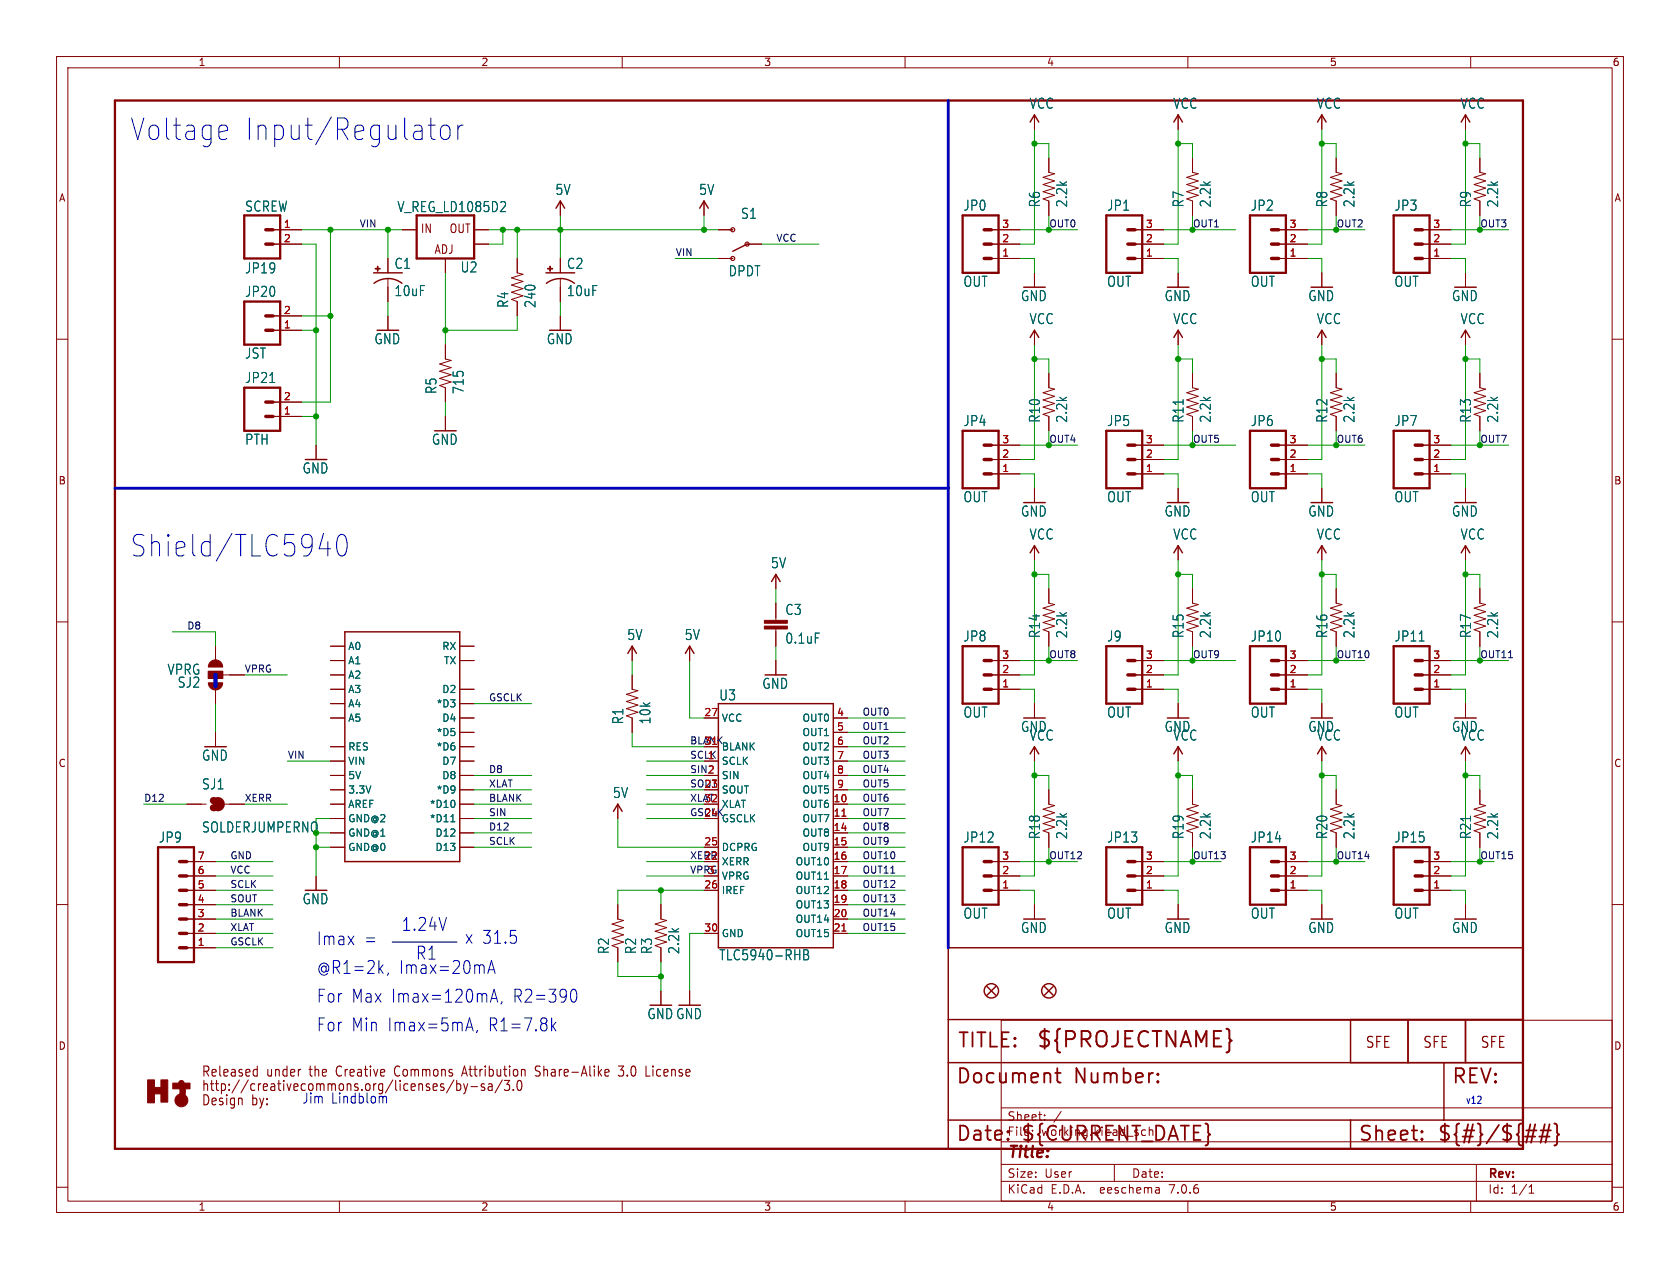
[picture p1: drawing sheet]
<svg xmlns="http://www.w3.org/2000/svg" width="297mm" height="224mm" viewBox="0 0 297 224" stroke-linecap="round" stroke-linejoin="round" font-family="sans-serif">
<defs><g id="words">
<g font-size="5.3" fill="#0000c2">
<text x="22.9" y="25.2">Voltage</text>
<text x="43" y="25.2">Input/Regulator</text>
<text x="22.9" y="98.8">Shield/TLC5940</text>
</g>
<text font-size="3.8" fill="#840000" x="183.1" y="185.7">${PROJECTNAME}</text>
<g font-size="3.5" fill="#840000">
<text x="169.2" y="185.7">TITLE:</text>
<text x="168.9" y="192.1">Document</text>
<text x="189.9" y="192.1">Number:</text>
<text x="256.5" y="192.1">REV:</text>
<text x="168.9" y="202.2">Date:</text>
<text x="180.3" y="202.2">${CURRENT_DATE}</text>
<text x="240" y="202.2">Sheet:</text>
<text x="254" y="202.2">${#}/${##}</text>
</g>
<g font-size="3.2" fill="#0000c2">
<text x="55.9" y="167.4">Imax</text>
<text x="64.3" y="167.4">=</text>
<text x="70.9" y="164.9">1.24V</text>
<text x="82" y="167.1">x 31.5</text>
<text x="55.9" y="172.5">@R1=2k,</text>
<text x="70.5" y="172.5">Imax=20mA</text>
<text x="73.4" y="169.9">R1</text>
<text x="55.9" y="177.6">For Max Imax=120mA,</text>
<text x="90.7" y="177.6">R2=390</text>
<text x="55.9" y="182.6">For Min Imax=5mA,</text>
<text x="86.3" y="182.6">R1=7.8k</text>
</g>
<text font-size="2.8" fill="#840000" x="178" y="205.4">Title:</text>
<g font-size="2.7" fill="#840000">
<text x="241.3" y="185.6">SFE</text>
<text x="251.5" y="185.6">SFE</text>
<text x="261.6" y="185.6">SFE</text>
</g>
<g font-size="2.5" fill="#006464">
<text x="181.9" y="19.4">VCC</text>
<text x="207.3" y="19.4">VCC</text>
<text x="232.7" y="19.4">VCC</text>
<text x="258.1" y="19.4">VCC</text>
<text x="98.1" y="34.7">5V</text>
<text x="123.5" y="34.7">5V</text>
<text x="43.2" y="37.7">SCREW</text>
<text x="70.2" y="37.7">V_REG_LD1085D2</text>
<text x="130.9" y="38.9">S1</text>
<text x="170.2" y="37.5">JP0</text>
<text x="184.1" y="36.8" transform="rotate(-90 184.1 36.8)">R6</text>
<text x="188.9" y="36.8" transform="rotate(-90 188.9 36.8)">2.2k</text>
<text x="195.6" y="37.5">JP1</text>
<text x="209.5" y="36.8" transform="rotate(-90 209.5 36.8)">R7</text>
<text x="214.3" y="36.8" transform="rotate(-90 214.3 36.8)">2.2k</text>
<text x="221" y="37.5">JP2</text>
<text x="234.9" y="36.8" transform="rotate(-90 234.9 36.8)">R8</text>
<text x="239.7" y="36.8" transform="rotate(-90 239.7 36.8)">2.2k</text>
<text x="246.4" y="37.5">JP3</text>
<text x="260.3" y="36.8" transform="rotate(-90 260.3 36.8)">R9</text>
<text x="265.1" y="36.8" transform="rotate(-90 265.1 36.8)">2.2k</text>
<text x="69.7" y="47.8">C1</text>
<text x="100.1" y="47.8">C2</text>
<text x="43.2" y="52.7">JP20</text>
<text x="43.2" y="48.6">JP19</text>
<text x="69.7" y="52.6">10uF</text>
<text x="81.3" y="48.4">U2</text>
<text x="100.1" y="52.6">10uF</text>
<text x="128.7" y="49.1">DPDT</text>
<text x="170.2" y="50.9">OUT</text>
<text x="180.4" y="53.5">GND</text>
<text x="195.6" y="50.9">OUT</text>
<text x="205.8" y="53.5">GND</text>
<text x="221" y="50.9">OUT</text>
<text x="231.2" y="53.5">GND</text>
<text x="246.4" y="50.9">OUT</text>
<text x="256.6" y="53.5">GND</text>
<text x="90.1" y="54.6" transform="rotate(-90 90.1 54.6)">R4</text>
<text x="94.9" y="54.6" transform="rotate(-90 94.9 54.6)">240</text>
<text x="181.9" y="57.5">VCC</text>
<text x="207.3" y="57.5">VCC</text>
<text x="232.7" y="57.5">VCC</text>
<text x="258.1" y="57.5">VCC</text>
<text x="43.2" y="63.6">JST</text>
<text x="66.1" y="61.1">GND</text>
<text x="96.6" y="61.1">GND</text>
<text x="43.2" y="68">JP21</text>
<text x="77.4" y="69.8" transform="rotate(-90 77.4 69.8)">R5</text>
<text x="82.2" y="69.8" transform="rotate(-90 82.2 69.8)">715</text>
<text x="170.2" y="75.6">JP4</text>
<text x="184.1" y="74.9" transform="rotate(-90 184.1 74.9)">R10</text>
<text x="188.9" y="74.9" transform="rotate(-90 188.9 74.9)">2.2k</text>
<text x="195.6" y="75.6">JP5</text>
<text x="209.5" y="74.9" transform="rotate(-90 209.5 74.9)">R11</text>
<text x="214.3" y="74.9" transform="rotate(-90 214.3 74.9)">2.2k</text>
<text x="221" y="75.6">JP6</text>
<text x="234.9" y="74.9" transform="rotate(-90 234.9 74.9)">R12</text>
<text x="239.7" y="74.9" transform="rotate(-90 239.7 74.9)">2.2k</text>
<text x="246.4" y="75.6">JP7</text>
<text x="260.3" y="74.9" transform="rotate(-90 260.3 74.9)">R13</text>
<text x="265.1" y="74.9" transform="rotate(-90 265.1 74.9)">2.2k</text>
<text x="43.2" y="78.9">PTH</text>
<text x="53.4" y="84">GND</text>
<text x="76.3" y="78.9">GND</text>
<text x="170.2" y="89">OUT</text>
<text x="195.6" y="89">OUT</text>
<text x="221" y="89">OUT</text>
<text x="246.4" y="89">OUT</text>
<text x="180.4" y="91.6">GND</text>
<text x="181.9" y="95.6">VCC</text>
<text x="205.8" y="91.6">GND</text>
<text x="207.3" y="95.6">VCC</text>
<text x="231.2" y="91.6">GND</text>
<text x="232.7" y="95.6">VCC</text>
<text x="256.6" y="91.6">GND</text>
<text x="258.1" y="95.6">VCC</text>
<text x="136.2" y="100.7">5V</text>
<text x="110.8" y="113.4">5V</text>
<text x="121" y="113.4">5V</text>
<text x="138.7" y="109">C3</text>
<text x="170.2" y="113.7">JP8</text>
<text x="184.1" y="113" transform="rotate(-90 184.1 113)">R14</text>
<text x="188.9" y="113" transform="rotate(-90 188.9 113)">2.2k</text>
<text x="195.6" y="113.7">J9</text>
<text x="209.5" y="113" transform="rotate(-90 209.5 113)">R15</text>
<text x="214.3" y="113" transform="rotate(-90 214.3 113)">2.2k</text>
<text x="221" y="113.7">JP10</text>
<text x="234.9" y="113" transform="rotate(-90 234.9 113)">R16</text>
<text x="239.7" y="113" transform="rotate(-90 239.7 113)">2.2k</text>
<text x="246.4" y="113.7">JP11</text>
<text x="260.3" y="113" transform="rotate(-90 260.3 113)">R17</text>
<text x="265.1" y="113" transform="rotate(-90 265.1 113)">2.2k</text>
<text x="29.5" y="119.6">VPRG</text>
<text x="138.7" y="114.1">0.1uF</text>
<text x="31.3" y="121.9">SJ2</text>
<text x="127.1" y="124.1">U3</text>
<text x="134.7" y="122.1">GND</text>
<text x="110.4" y="128.2" transform="rotate(-90 110.4 128.2)">R1</text>
<text x="115.2" y="128.2" transform="rotate(-90 115.2 128.2)">10k</text>
<text x="170.2" y="127.1">OUT</text>
<text x="180.4" y="129.7">GND</text>
<text x="181.9" y="131.2">VCC</text>
<text x="195.6" y="127.1">OUT</text>
<text x="205.8" y="129.7">GND</text>
<text x="207.3" y="131.2">VCC</text>
<text x="221" y="127.1">OUT</text>
<text x="231.2" y="129.7">GND</text>
<text x="232.7" y="131.2">VCC</text>
<text x="246.4" y="127.1">OUT</text>
<text x="256.6" y="129.7">GND</text>
<text x="258.1" y="131.2">VCC</text>
<text x="35.6" y="134.8">GND</text>
<text x="35.6" y="139.8">SJ1</text>
<text x="108.3" y="141.4">5V</text>
<text x="28" y="149.2">JP9</text>
<text x="170.2" y="149.2">JP12</text>
<text x="184.1" y="148.5" transform="rotate(-90 184.1 148.5)">R18</text>
<text x="188.9" y="148.5" transform="rotate(-90 188.9 148.5)">2.2k</text>
<text x="195.6" y="149.2">JP13</text>
<text x="209.5" y="148.5" transform="rotate(-90 209.5 148.5)">R19</text>
<text x="214.3" y="148.5" transform="rotate(-90 214.3 148.5)">2.2k</text>
<text x="221" y="149.2">JP14</text>
<text x="234.9" y="148.5" transform="rotate(-90 234.9 148.5)">R20</text>
<text x="239.7" y="148.5" transform="rotate(-90 239.7 148.5)">2.2k</text>
<text x="246.4" y="149.2">JP15</text>
<text x="260.3" y="148.5" transform="rotate(-90 260.3 148.5)">R21</text>
<text x="265.1" y="148.5" transform="rotate(-90 265.1 148.5)">2.2k</text>
<text x="53.4" y="160.2">GND</text>
<text x="170.2" y="162.7">OUT</text>
<text x="180.4" y="165.2">GND</text>
<text x="195.6" y="162.7">OUT</text>
<text x="205.8" y="165.2">GND</text>
<text x="221" y="162.7">OUT</text>
<text x="231.2" y="165.2">GND</text>
<text x="246.4" y="162.7">OUT</text>
<text x="256.6" y="165.2">GND</text>
<text x="107.9" y="168.9" transform="rotate(-90 107.9 168.9)">R2</text>
<text x="112.7" y="168.9" transform="rotate(-90 112.7 168.9)">R2</text>
<text x="115.5" y="168.9" transform="rotate(-90 115.5 168.9)">R3</text>
<text x="120.3" y="168.9" transform="rotate(-90 120.3 168.9)">2.2k</text>
<text x="127.1" y="170.1">TLC5940-RHB</text>
<text x="114.4" y="180.5">GNDGND</text>
</g>
<text font-size="2.5" fill="#009600" x="35.6" y="147.5">SOLDERJUMPERNO</text>
<g font-size="2.5" fill="#840000">
<text x="35.6" y="190.7">Released</text>
<text x="47.1" y="190.7">under</text>
<text x="54.9" y="190.7">the</text>
<text x="59.8" y="190.7">Creative</text>
<text x="70.4" y="190.7">Commons</text>
<text x="82.7" y="190.7">Attribution</text>
<text x="95.8" y="190.7">Share-Alike</text>
<text x="110.8" y="190.7">3.0</text>
<text x="115.8" y="190.7">License</text>
<text x="35.6" y="195.8">Design</text>
<text x="44.5" y="195.8">by:</text>
</g>
<g font-size="2.5" fill="#0000c2">
<text x="35.6" y="193.2">http://creativecommons.org/licenses/by-sa/3.0</text>
<text x="53.3" y="195.3">Jim</text>
<text x="58.5" y="195.3">Lindblom</text>
</g>
<g font-size="2.1" fill="#840000">
<text x="74.3" y="41.4">IN</text>
<text x="79.4" y="41.4">OUT</text>
<text x="76.7" y="45.1">ADJ</text>
<text x="178" y="201.1">File:</text>
<text x="178" y="198.4">Sheet:</text>
<text x="184.1" y="201.1">working.kicad_sch</text>
<text x="186.2" y="198.4">/</text>
<text x="178" y="208.5">Size:</text>
<text x="184.7" y="208.5">User</text>
<text x="200" y="208.5">Date:</text>
<text x="263" y="208.8">Rev:</text>
<text x="178" y="211.3">KiCad</text>
<text x="185.7" y="211.3">E.D.A.</text>
<text x="194.6" y="211.3">eeschema</text>
<text x="207" y="211.3">7.0.6</text>
<text x="263" y="211.3">Id:</text>
<text x="267.1" y="211.3">1/1</text>
</g>
<g font-size="1.8" fill="#840000">
<text x="35" y="11.9">1</text>
<text x="85" y="11.9">2</text>
<text x="135" y="11.9">3</text>
<text x="185" y="11.9">4</text>
<text x="235" y="11.9">5</text>
<text x="285" y="11.9">6</text>
<text x="10.3" y="35.9">A</text>
<text x="285.3" y="35.9">A</text>
<text x="10.3" y="85.9">B</text>
<text x="285.3" y="85.9">B</text>
<text x="10.3" y="135.9">C</text>
<text x="285.3" y="135.9">C</text>
<text x="10.3" y="185.9">D</text>
<text x="285.3" y="185.9">D</text>
<text x="35" y="214.3">1</text>
<text x="85" y="214.3">2</text>
<text x="135" y="214.3">3</text>
<text x="185" y="214.3">4</text>
<text x="235" y="214.3">5</text>
<text x="285" y="214.3">6</text>
</g>
<g font-size="1.8" fill="#a90000">
<text x="50.1" y="40.4">1</text>
<text x="177.1" y="40.4">3</text>
<text x="202.5" y="40.4">3</text>
<text x="227.9" y="40.4">3</text>
<text x="253.3" y="40.4">3</text>
<text x="50.1" y="42.9">2</text>
<text x="177.1" y="45.5">1</text>
<text x="177.1" y="42.9">2</text>
<text x="202.5" y="45.5">1</text>
<text x="202.5" y="42.9">2</text>
<text x="227.9" y="45.5">1</text>
<text x="227.9" y="42.9">2</text>
<text x="253.3" y="45.5">1</text>
<text x="253.3" y="42.9">2</text>
<text x="50.1" y="58.2">1</text>
<text x="50.1" y="55.6">2</text>
<text x="50.1" y="70.9">2</text>
<text x="50.1" y="73.4">1</text>
<text x="177.1" y="83.6">1</text>
<text x="177.1" y="81">2</text>
<text x="177.1" y="78.5">3</text>
<text x="202.5" y="83.6">1</text>
<text x="202.5" y="81">2</text>
<text x="202.5" y="78.5">3</text>
<text x="227.9" y="83.6">1</text>
<text x="227.9" y="81">2</text>
<text x="227.9" y="78.5">3</text>
<text x="253.3" y="83.6">1</text>
<text x="253.3" y="81">2</text>
<text x="253.3" y="78.5">3</text>
<text x="177.1" y="119.1">2</text>
<text x="177.1" y="116.6">3</text>
<text x="202.5" y="119.1">2</text>
<text x="202.5" y="116.6">3</text>
<text x="227.9" y="119.1">2</text>
<text x="227.9" y="116.6">3</text>
<text x="253.3" y="119.1">2</text>
<text x="253.3" y="116.6">3</text>
<text x="177.1" y="121.7">1</text>
<text x="202.5" y="121.7">1</text>
<text x="227.9" y="121.7">1</text>
<text x="253.3" y="121.7">1</text>
<text x="124.4" y="126.7">27</text>
<text x="124.4" y="131.8">31</text>
<text x="147.9" y="126.7">4</text>
<text x="147.9" y="129.3">5</text>
<text x="147.9" y="131.8">6</text>
<text x="125" y="134.4">1</text>
<text x="125" y="136.9">2</text>
<text x="147.9" y="134.4">7</text>
<text x="147.9" y="136.9">8</text>
<text x="124.4" y="139.4">23</text>
<text x="124.4" y="142">32</text>
<text x="147.3" y="142">10</text>
<text x="147.9" y="139.4">9</text>
<text x="124.4" y="144.5">24</text>
<text x="124.4" y="149.6">25</text>
<text x="147.3" y="144.5">11</text>
<text x="147.3" y="147.1">14</text>
<text x="147.3" y="149.6">15</text>
<text x="34.9" y="154.7">6</text>
<text x="34.9" y="152.1">7</text>
<text x="124.4" y="152.1">22</text>
<text x="125" y="154.7">3</text>
<text x="147.3" y="152.1">16</text>
<text x="147.3" y="154.7">17</text>
<text x="177.1" y="154.7">2</text>
<text x="177.1" y="152.1">3</text>
<text x="202.5" y="154.7">2</text>
<text x="202.5" y="152.1">3</text>
<text x="227.9" y="154.7">2</text>
<text x="227.9" y="152.1">3</text>
<text x="253.3" y="154.7">2</text>
<text x="253.3" y="152.1">3</text>
<text x="34.9" y="159.8">4</text>
<text x="34.9" y="157.2">5</text>
<text x="124.4" y="157.2">26</text>
<text x="147.3" y="157.2">18</text>
<text x="147.3" y="159.8">19</text>
<text x="177.1" y="157.2">1</text>
<text x="202.5" y="157.2">1</text>
<text x="227.9" y="157.2">1</text>
<text x="253.3" y="157.2">1</text>
<text x="34.9" y="167.4">1</text>
<text x="34.9" y="164.8">2</text>
<text x="34.9" y="162.3">3</text>
<text x="124.4" y="164.8">30</text>
<text x="147.3" y="162.3">20</text>
<text x="147.3" y="164.8">21</text>
</g>
<g font-size="1.8" fill="#006464">
<text x="61.5" y="115.2">A0</text>
<text x="61.5" y="117.7">A1</text>
<text x="78.1" y="115.2">RX</text>
<text x="78.4" y="117.7">TX</text>
<text x="61.5" y="120.2">A2</text>
<text x="61.5" y="122.8">A3</text>
<text x="61.5" y="125.3">A4</text>
<text x="77.1" y="125.3">*D3</text>
<text x="78.1" y="122.8">D2</text>
<text x="61.5" y="127.9">A5</text>
<text x="77.1" y="130.4">*D5</text>
<text x="78.1" y="127.9">D4</text>
<text x="127.5" y="127.9">VCC</text>
<text x="141.8" y="127.9">OUT0</text>
<text x="141.8" y="130.4">OUT1</text>
<text x="61.5" y="132.9">RES</text>
<text x="61.5" y="135.5">VIN</text>
<text x="77.1" y="132.9">*D6</text>
<text x="78.1" y="135.5">D7</text>
<text x="127.5" y="135.5">SCLK</text>
<text x="127.5" y="132.9">BLANK</text>
<text x="141.8" y="132.9">OUT2</text>
<text x="141.8" y="135.5">OUT3</text>
<text x="61.5" y="140.6">3.3V</text>
<text x="61.5" y="138">5V</text>
<text x="61.5" y="143.1">AREF</text>
<text x="75.9" y="143.1">*D10</text>
<text x="77.1" y="140.6">*D9</text>
<text x="78.1" y="138">D8</text>
<text x="127.5" y="138">SIN</text>
<text x="127.5" y="140.6">SOUT</text>
<text x="127.5" y="143.1">XLAT</text>
<text x="141.8" y="143.1">OUT6</text>
<text x="141.8" y="138">OUT4</text>
<text x="141.8" y="140.6">OUT5</text>
<text x="61.5" y="148.2">GND@1</text>
<text x="61.5" y="145.6">GND@2</text>
<text x="75.9" y="145.6">*D11</text>
<text x="76.9" y="148.2">D12</text>
<text x="127.5" y="145.6">GSCLK</text>
<text x="141.8" y="145.6">OUT7</text>
<text x="141.8" y="148.2">OUT8</text>
<text x="61.5" y="150.7">GND@0</text>
<text x="76.9" y="150.7">D13</text>
<text x="127.5" y="153.3">XERR</text>
<text x="127.5" y="150.7">DCPRG</text>
<text x="127.5" y="155.8">VPRG</text>
<text x="140.6" y="153.3">OUT10</text>
<text x="140.6" y="155.8">OUT11</text>
<text x="141.8" y="150.7">OUT9</text>
<text x="127.5" y="158.3">IREF</text>
<text x="140.6" y="158.3">OUT12</text>
<text x="140.6" y="160.9">OUT13</text>
<text x="127.5" y="166">GND</text>
<text x="140.6" y="163.4">OUT14</text>
<text x="140.6" y="166">OUT15</text>
</g>
<text font-size="1.8" fill="#0000c2" x="259.1" y="195.3">v12</text>
<g font-size="1.7" fill="#0f0f0f">
<text x="63.5" y="40.3">VIN</text>
<text x="185.4" y="40.3">OUT0</text>
<text x="210.8" y="40.3">OUT1</text>
<text x="236.2" y="40.3">OUT2</text>
<text x="261.6" y="40.3">OUT3</text>
<text x="119.4" y="45.4">VIN</text>
<text x="137.2" y="42.8">VCC</text>
<text x="185.4" y="78.4">OUT4</text>
<text x="210.8" y="78.4">OUT5</text>
<text x="236.2" y="78.4">OUT6</text>
<text x="261.6" y="78.4">OUT7</text>
<text x="33" y="111.4">D8</text>
<text x="43.2" y="119">VPRG</text>
<text x="185.4" y="116.5">OUT8</text>
<text x="210.8" y="116.5">OUT9</text>
<text x="236.2" y="116.5">OUT10</text>
<text x="261.6" y="116.5">OUT11</text>
<text x="86.4" y="124.1">GSCLK</text>
<text x="152.4" y="126.7">OUT0</text>
<text x="152.4" y="129.2">OUT1</text>
<text x="152.4" y="131.7">OUT2</text>
<text x="50.8" y="134.3">VIN</text>
<text x="86.4" y="136.8">D8</text>
<text x="121.9" y="136.8">SIN2</text>
<text x="152.4" y="136.8">OUT4</text>
<text x="152.4" y="134.3">OUT3</text>
<text x="25.4" y="141.9">D12</text>
<text x="43.2" y="141.9">XERR</text>
<text x="86.4" y="139.4">XLAT</text>
<text x="86.4" y="141.9">BLANK</text>
<text x="121.9" y="141.9">XLAT</text>
<text x="152.4" y="141.9">OUT6</text>
<text x="152.4" y="139.4">OUT5</text>
<text x="86.4" y="149.5">SCLK</text>
<text x="86.4" y="144.4">SIN</text>
<text x="86.4" y="147">D12</text>
<text x="152.4" y="144.4">OUT7</text>
<text x="152.4" y="147">OUT8</text>
<text x="152.4" y="149.5">OUT9</text>
<text x="40.6" y="152.1">GND</text>
<text x="40.6" y="154.6">VCC</text>
<text x="152.4" y="154.6">OUT11</text>
<text x="152.4" y="152.1">OUT10</text>
<text x="185.4" y="152.1">OUT12</text>
<text x="210.8" y="152.1">OUT13</text>
<text x="236.2" y="152.1">OUT14</text>
<text x="40.6" y="159.7">SOUT</text>
<text x="40.6" y="157.1">SCLK</text>
<text x="152.4" y="159.7">OUT13</text>
<text x="152.4" y="157.1">OUT12</text>
<text x="40.6" y="167.3">GSCLK</text>
<text x="40.6" y="162.2">BLANK</text>
<text x="40.6" y="164.8">XLAT</text>
<text x="152.4" y="164.8">OUT15</text>
<text x="152.4" y="162.2">OUT14</text>
</g>
<text font-size="1.7" fill="#a90000" x="121.9" y="131.7">BLANK</text>
<g font-size="1.7" fill="#840000">
<text x="121.9" y="134.3">SCLK</text>
<text x="121.9" y="139.4">SOUT</text>
<text x="121.9" y="154.6">VPRG</text>
<text x="121.9" y="152.1">XERR</text>
</g>
<text font-size="1.7" fill="#006464" x="121.9" y="144.4">GSCLK</text>
<text font-size="1.7" fill="#009600" x="261.6" y="152.1">OUT15</text>
</g></defs>
<g fill="none" stroke="#840000" stroke-width=".18">
<path d="M10 10h277v204.5h-277zM12 12h273v200.5h-273zM60 10v2M110 10v2M160 10v2M210 10v2M260 10v2M99.1 35.6v2.5M124.5 35.6v2.5M182.9 20.3v2.6M185.4 27.9v2.6l1 .2-2 .7 2 .6-2 .6 2 .7-2 .6 2 .6-2 .7 1 .4v2.5M208.3 20.3v2.6"/>
<path d="M210.8 27.9v2.6l1 .2-2 .7 2 .6-2 .6 2 .7-2 .6 2 .6-2 .7 1 .4v2.5M233.7 20.3v2.6M236.2 27.9v2.6l1 .2-2 .7 2 .6-2 .6 2 .7-2 .6 2 .6-2 .7 1 .4v2.5M259.1 20.3v2.6M261.6 27.9v2.6l1 .2-2 .7 2 .6-2 .6 2 .7-2 .6 2 .6-2 .7 1 .4v2.5M10 60h2M48.3 43.2h5M48.3 40.6h5M48.3 58.4h5M48.3 55.9h5M68.6 45.7v2.6M68.6 49.3v4"/>
<path d="M68.6 55.9v2.5M71.1 40.6h2.6M78.7 45.7v2.6M83.8 43.2h2.6M83.8 40.6h2.6M91.4 45.7v2.6l1.1 .2-2.1 .6 2.1 .7-2.1 .6 2.1 .7-2.1 .6 2.1 .6-2.1 .7 1 .3v2.6M99.1 45.7v2.6M99.1 49.3v4M99.1 55.9v2.5M127 45.7h2.5M127 40.6h2.5M132.1 43.2h2.5"/>
<path d="M175.3 45.7h5M175.3 43.2h5M175.3 40.6h5M182.9 48.3v2.5M182.9 58.4v2.6M200.7 45.7h5M200.7 43.2h5M200.7 40.6h5M208.3 48.3v2.5M208.3 58.4v2.6M226.1 45.7h5M226.1 43.2h5"/>
<path d="M226.1 40.6h5M233.7 48.3v2.5M233.7 58.4v2.6M251.5 45.7h5M251.5 43.2h5M251.5 40.6h5M259.1 48.3v2.5M259.1 58.4v2.6M285 60h2M48.3 73.7h5M48.3 71.1h5M55.9 78.7v2.6"/>
<path d="M78.7 61v2.5l1.1 .3-2.1 .6 2.1 .6-2.1 .7 2.1 .6-2.1 .6 2.1 .7-2.1 .6 1 .4v2.5M78.7 73.7v2.5M175.3 78.7h5M185.4 66v2.6l1 .2-2 .7 2 .6-2 .6 2 .7-2 .6 2 .6-2 .7 1 .4v2.5M200.7 78.7h5M210.8 66v2.6l1 .2-2 .7 2 .6-2 .6 2 .7-2 .6 2 .6-2 .7 1 .4v2.5M226.1 78.7h5M236.2 66v2.6l1 .2-2 .7 2 .6-2 .6 2 .7-2 .6 2 .6-2 .7 1 .4v2.5M251.5 78.7h5M261.6 66v2.6l1 .2-2 .7 2 .6-2 .6 2 .7-2 .6 2 .6-2 .7 1 .4v2.5M175.3 83.8h5M175.3 81.3h5"/>
<path d="M182.9 86.4v2.5M182.9 96.5v2.6M200.7 83.8h5M200.7 81.3h5M208.3 86.4v2.5M208.3 96.5v2.6M226.1 83.8h5M226.1 81.3h5M233.7 86.4v2.5M233.7 96.5v2.6M251.5 83.8h5M251.5 81.3h5"/>
<path d="M259.1 86.4v2.5M259.1 96.5v2.6M10 110h2M36.8 118.7h2.6v1.3h-2.6zM38.1 114.3v2.5M39.4 119.4h3.8M58.4 119.4h2.6M58.4 116.8h2.6M58.4 114.3h2.6M81.3 116.8h2.5M81.3 114.3h2.5M111.8 119.4v2.5l1 .3-2.1 .6 2.1 .6-2.1 .7 2.1 .6-2.1 .6 2.1 .7-2.1 .6 1.1 .4v2.5"/>
<path d="M111.8 114.3v2.5M121.9 114.3v2.5M137.2 101.6v2.5M137.2 106.7v3M137.2 111.3v3M137.2 116.8v2.6M175.3 119.4h5M175.3 116.8h5M185.4 104.1v2.6l1 .2-2 .7 2 .6-2 .6 2 .7-2 .6 2 .6-2 .7 1 .4v2.5M200.7 119.4h5M200.7 116.8h5M210.8 104.1v2.6l1 .2-2 .7 2 .6-2 .6 2 .7-2 .6 2 .6-2 .7 1 .4v2.5"/>
<path d="M226.1 119.4h5M226.1 116.8h5M236.2 104.1v2.6l1 .2-2 .7 2 .6-2 .6 2 .7-2 .6 2 .6-2 .7 1 .4v2.5M251.5 119.4h5M251.5 116.8h5M261.6 104.1v2.6l1 .2-2 .7 2 .6-2 .6 2 .7-2 .6 2 .6-2 .7 1 .4v2.5M285 110h2M38.1 121.9v2.6M38.1 129.5v2.6M58.4 121.9h2.6M58.4 139.7h2.6M58.4 137.2h2.6"/>
<path d="M58.4 124.5h2.6M58.4 127h2.6M58.4 132.1h2.6M58.4 134.6h2.6M81.3 121.9h2.5M81.3 139.7h2.5M81.3 137.2h2.5M81.3 124.5h2.5M81.3 127h2.5M81.3 129.5h2.5M81.3 132.1h2.5M81.3 134.6h2.5"/>
<path d="M124.5 137.2h2.5M124.5 127h2.5M147.3 139.7h2.6M147.3 137.2h2.6M147.3 127h2.6M147.3 129.5h2.6M147.3 132.1h2.6M147.3 134.6h2.6M175.3 121.9h5M182.9 124.5v2.5M182.9 132.1v2.5M185.4 139.7v2.5l1 .3-2 .6 2 .7-2 .6 2 .6-2 .7 2 .6-2 .6 1 .4v2.6"/>
<path d="M200.7 121.9h5M208.3 124.5v2.5M208.3 132.1v2.5M210.8 139.7v2.5l1 .3-2 .6 2 .7-2 .6 2 .6-2 .7 2 .6-2 .6 1 .4v2.6M226.1 121.9h5M233.7 124.5v2.5M233.7 132.1v2.5M236.2 139.7v2.5l1 .3-2 .6 2 .7-2 .6 2 .6-2 .7 2 .6-2 .6 1 .4v2.6M251.5 121.9h5M259.1 124.5v2.5M259.1 132.1v2.5M261.6 139.7v2.5l1 .3-2 .6 2 .7-2 .6 2 .6-2 .7 2 .6-2 .6 1 .4v2.6"/>
<path d="M10 160h2M33 157.5h5.1M33 154.9h5.1M33 152.4h5.1M33 142.2h3.4M39.8 142.2h3.4M55.9 154.9v2.6M58.4 142.2h2.6M58.4 144.8h2.6M58.4 147.3h2.6M58.4 149.9h2.6M81.3 142.2h2.5"/>
<path d="M81.3 144.8h2.5M81.3 147.3h2.5M81.3 149.9h2.5M109.2 142.2v2.6M124.5 157.5h2.5M124.5 142.2h2.5M124.5 149.9h2.5M147.3 157.5h2.6M147.3 154.9h2.6M147.3 152.4h2.6M147.3 142.2h2.6M147.3 144.8h2.6"/>
<path d="M147.3 147.3h2.6M147.3 149.9h2.6M175.3 157.5h5M175.3 154.9h5M175.3 152.4h5M200.7 157.5h5M200.7 154.9h5M200.7 152.4h5M226.1 157.5h5M226.1 154.9h5M226.1 152.4h5M251.5 157.5h5"/>
<path d="M251.5 154.9h5M251.5 152.4h5M285 160h2M33 167.6h5.1M33 165.1h5.1M33 162.6h5.1M33 160h5.1M109.2 160v2.6l1 .2-2 .6 2 .7-2 .6 2 .7-2 .6 2 .6-2 .7 1 .3v2.6M116.8 160v2.6l1.1 .2-2.1 .6 2.1 .7-2.1 .6 2.1 .7-2.1 .6 2.1 .6-2.1 .7 1 .3v2.6M116.8 175.3v2.5M121.9 175.3v2.5M124.5 165.1h2.5"/>
<path d="M147.3 165.1h2.6M147.3 162.6h2.6M147.3 160h2.6M182.9 160v2.6M208.3 160v2.6M233.7 160v2.6M259.1 160v2.6M177 180.5h108v32h-108zM177 196h108M184.7 198v.1M184.7 197.2v.2M187.6 196.6l-1.3 1.9"/>
<path d="M10 210h2M60 212.5v2M110 212.5v2M160 212.5v2M177 209h108M177 206h108M177 202h108M197 206v3M204.9 210.1l.1 .9M205 211h-.2M205 210.4l-.2 .1M210 212.5v2"/>
<path d="M260 212.5v2M261 206v6.5M270.3 211h.9M270.3 210l.4-.5v1.5M285 210h2"/>
</g>
<g fill="none" stroke="#840000" stroke-width=".25">
<path d="M98.3 36.8l.8-1.2 .7 1.2M123.7 36.8l.8-1.2 .7 1.2M182.1 21.6l.8-1.3 .7 1.3M207.5 21.6l.8-1.3 .7 1.3M232.9 21.6l.8-1.3 .7 1.3M258.3 21.6l.8-1.3 .7 1.3M66 48.3h5.1M66.1 50.1a4.1 4.1 0 0 1 5 0M96.5 48.3h5.1M96.6 50.1a4.1 4.1 0 0 1 4.9 0M132.1 43.2l-2.6 1.2M182.1 59.7l.8-1.3 .7 1.3"/>
<path d="M207.5 59.7l.8-1.3 .7 1.3M232.9 59.7l.8-1.3 .7 1.3M258.3 59.7l.8-1.3 .7 1.3M182.1 97.8l.8-1.3 .7 1.3M207.5 97.8l.8-1.3 .7 1.3M232.9 97.8l.8-1.3 .7 1.3M258.3 97.8l.8-1.3 .7 1.3M61 111.8h20.3v40.6h-20.3zM111 115.6l.8-1.3 .7 1.3M121.2 115.6l.7-1.3 .8 1.3M136.4 102.9l.8-1.3 .7 1.3M127 124.5h20.3v43.1h-20.3z"/>
<path d="M182.1 133.3l.8-1.2 .7 1.2M207.5 133.3l.8-1.2 .7 1.2M232.9 133.3l.8-1.2 .7 1.2M258.3 133.3l.8-1.2 .7 1.2M108.5 143.5l.7-1.3 .8 1.3M167.6 167.6h101.6v35.6h-101.6zM174.5 174.5l1.5 1.5M176 174.5l-1.5 1.5M184.7 174.5l1.5 1.5M186.2 174.5l-1.5 1.5M167.6 188h101.6M167.6 180.3h101.6"/>
<path d="M167.6 198.1h101.6M238.8 180.3v7.7M238.8 198.1v5.1M248.9 180.3v7.7M255.3 188v10.1M259.1 180.3v7.7"/>
<circle cx="175.3" cy="175.3" r="1.27"/>
<circle cx="185.4" cy="175.3" r="1.27"/>
</g>
<g fill="none" stroke="#840000" stroke-width=".41">
<path d="M20.3 17.8h248.9v185.4h-248.9zM43.2 38.1h6.3v7.6h-6.3zM73.7 38.1h10.1v7.6h-10.1zM170.2 38.1h6.3v10.2h-6.3zM195.6 38.1h6.3v10.2h-6.3zM221 38.1h6.3v10.2h-6.3zM246.4 38.1h6.3v10.2h-6.3zM43.2 53.3h6.3v7.7h-6.3zM43.2 68.6h6.3v7.6h-6.3zM170.2 76.2h6.3v10.2h-6.3zM195.6 76.2h6.3v10.2h-6.3zM221 76.2h6.3v10.2h-6.3z"/>
<path d="M246.4 76.2h6.3v10.2h-6.3zM170.2 114.3h6.3v10.2h-6.3zM195.6 114.3h6.3v10.2h-6.3zM221 114.3h6.3v10.2h-6.3zM246.4 114.3h6.3v10.2h-6.3zM27.9 149.9h6.4v20.3h-6.4zM170.2 149.9h6.3v10.1h-6.3zM195.6 149.9h6.3v10.1h-6.3zM221 149.9h6.3v10.1h-6.3zM246.4 149.9h6.3v10.1h-6.3z"/>
</g>
<g fill="none" stroke="#840000" stroke-width=".61">
<path d="M47 43.2h1.3M47 40.6h1.3M47 58.4h1.3M47 55.9h1.3M174 45.7h1.3M174 43.2h1.3M174 40.6h1.3M199.4 45.7h1.3M199.4 43.2h1.3M199.4 40.6h1.3M224.8 45.7h1.3M224.8 43.2h1.3"/>
<path d="M224.8 40.6h1.3M250.2 45.7h1.3M250.2 43.2h1.3M250.2 40.6h1.3M47 73.7h1.3M47 71.1h1.3M174 78.7h1.3M199.4 78.7h1.3M224.8 78.7h1.3M250.2 78.7h1.3M174 83.8h1.3M174 81.3h1.3"/>
<path d="M199.4 83.8h1.3M199.4 81.3h1.3M224.8 83.8h1.3M224.8 81.3h1.3M250.2 83.8h1.3M250.2 81.3h1.3M174 119.4h1.3M174 116.8h1.3M199.4 119.4h1.3M199.4 116.8h1.3M224.8 119.4h1.3M224.8 116.8h1.3"/>
<path d="M250.2 119.4h1.3M250.2 116.8h1.3M174 121.9h1.3M199.4 121.9h1.3M224.8 121.9h1.3M250.2 121.9h1.3M31.7 157.5h1.3M31.7 154.9h1.3M31.7 152.4h1.3M174 157.5h1.3M174 154.9h1.3M174 152.4h1.3"/>
<path d="M199.4 157.5h1.3M199.4 154.9h1.3M199.4 152.4h1.3M224.8 157.5h1.3M224.8 154.9h1.3M224.8 152.4h1.3M250.2 157.5h1.3M250.2 154.9h1.3M250.2 152.4h1.3M31.7 167.6h1.3M31.7 165.1h1.3M31.7 162.6h1.3"/>
<path d="M31.7 160h1.3"/>
</g>
<g fill="none" stroke="#840000" stroke-width=".32">
<path d="M186.5 189.8h1M186.9 188.9v2.2l.1 .3 .5 .1M204.7 191.2l.1 .2-.1 .1M204.7 191.2l-.1 .2 .1 .1M204.7 189.9v.2M204.7 191.2v.3M204.7 189.9l.1 .1-.1 .1M204.7 189.9l-.1 .1 .1 .1M269.8 199.9h1.8M271.4 198.9l-.7 3.2M272.4 199.9h1.8M273.1 198.9l-.7 3.2"/>
<path d="M273.9 198.9l-.7 3.2M274.8 198.7l.3 .2 .2 .2v1.2l.3 .4-.3 .3v1.2l-.2 .3-.3 .1M251.4 201.4l.1 .1-.1 .1M251.4 201.4l-.1 .1 .1 .1M251.4 200.1v.2M251.4 201.4v.2M251.4 200.1l.1 .1-.1 .1M251.4 200.1l-.1 .1 .1 .1M269.6 201h1.8M272.1 201h1.8"/>
</g>
<path d="M89.2 35.7l.2 .3-.1 .4-.9 1h1M47.7 67.7h.9M250.9 113.4h.9M79.7 145.4h.7M80.4 141.8v.8M142.1 168h.5l.2 .2 .1 .3-.3 .3a.49 .49 0 0 1 .4 .5 .49 .49 0 0 1-.3 .5h-.6zM142.1 168.8h.5" fill="none" stroke="#006464" stroke-width=".18"/>
<g fill="#840000" stroke="#840000" stroke-width=".18">
<path d="M66.3 47.5h.9v.1h-.9z"/>
<path d="M66.7 47.1h.1v.9h-.1z"/>
<path d="M135.1 110.7h4.1v.6h-4.1z"/>
<path d="M135.1 109.7h4.1v.5h-4.1z"/>
<path d="M26.1 191h1.2v4.1h-1.2z"/>
<path d="M27 192.3h2v1.2h-2z"/>
<path d="M28.4 191h1.3v3.9h-1.3z"/>
<path d="M30.5 191.6h3.1v1h-3.1z"/>
<path d="M37.2 117.1a1.27 1.27 0 0 1 1.4-.3 1.27 1.27 0 0 1 .8 1.2h-2.6l.1-.5z"/>
<path d="M36.8 118.7h2.6v1.3h-2.6z"/>
<path d="M36.8 120.8h2.6a1.27 1.27 0 0 1-1.3 1.2 1.27 1.27 0 0 1-1.3-1.2z"/>
<path d="M96.8 47.5h.9v.1h-.9z"/>
<path d="M97.2 47.1h.1v.9h-.1z"/>
<circle cx="32.1" cy="194.6" r="1.14"/>
</g>
<g fill="none" stroke="#840000" stroke-width=".19">
<path d="M45 189.2h.5M45.5 188.6v1.7M45.5 190.3h-.5M80.2 191l-1.3 2.3M80.7 191.1v1.8M80.7 191.8l.5-.1 .3 .3v.5l-.2 .3h-.6M81.8 189.8h.7M82 191.7l.3 1.2M82.1 188.6l-.5 1.7M82.3 192.9l-.1 .4-.2 .2M82.7 191.7l-.4 1.2M83.3 192.2h1.1"/>
<path d="M85.6 191.8l-.3-.1a.31 .31 0 0 0-.2 .3 .31 .31 0 0 0 .2 .3h.2a.31 .31 0 0 1 .2 .3 .31 .31 0 0 1-.2 .3l-.4-.1M86.4 191.8h.5l.1 1.1M87 192.1l-.5 .1a.37 .37 0 0 0-.2 .3 .37 .37 0 0 0 .2 .4l.5-.1M88.8 191l-1.3 2.3M90.1 191.1l-.5 .7a.41 .41 0 0 1 .5 .3l-.1 .7-.6 .1-.2-.2M90.7 192.7v.2M91.5 191.4l-.1 .8 .1 .5 .3 .2 .2-.1 .2-.3v-1.1M94.6 190.3h.6M95.3 188.6h-.4l-.3 .3 .2 .4 .4 .2M107.4 189.2h.2l.1 .4-.8 .1M107.6 190.3h-.2M109.3 190.2l.2 .1h.6"/>
<path d="M109.3 188.6h1l-.6 .6 .4 .1M114.2 190.3h.7"/>
</g>
<path d="M32.1 191.6a4.3 4.3 0 0 1 0 2.8" fill="none" stroke="#840000" stroke-width="1.1"/>
<path d="M148.8 144.4h.8M148.8 164.7h.8" fill="none" stroke="#a90000" stroke-width=".18"/>
<g fill="none" stroke="#840000" stroke-width=".2">
<circle cx="129.5" cy="45.7" r=".36"/>
<circle cx="129.5" cy="40.6" r=".36"/>
<circle cx="132.1" cy="43.2" r=".36"/>
</g>
<path d="M37.7 141.6a.64 .64 0 0 1 .7 .6 .64 .64 0 0 1-.7 .7M38.5 141.6a.64 .64 0 0 1 .6 .6 .64 .64 0 0 1-.6 .7" fill="none" stroke="#840000" stroke-width="1.3"/>
<g fill="none" stroke="#0000c2" stroke-width=".18">
<path d="M39.8 22.1l.3 .2 .1 .7-1.5 .4M40.1 24.5l-.3 .2M75.7 22.1h1.2M76.2 20.9v3.2l.1 .4 .6 .2M78.2 22.3a.84 .84 0 0 1 1.4 .6v1a.85 .85 0 0 1-.9 .8 .85 .85 0 0 1-.8-.8v-1zM80.9 22.1v2.6M81.9 22.1a.85 .85 0 0 0-1 .8M57.2 94.3l-.8 2.8h2M58 95.8v2.5M60 94.7a.74 .74 0 0 1 .8-.1 .74 .74 0 0 1 .4 .7 3.4 3.4 0 0 1-.3 2.9 .74 .74 0 0 1-.8 .1 .74 .74 0 0 1-.4-.7 3.4 3.4 0 0 1 .3-2.9zM68.7 172.1l-.2 .4M86.2 172.2l.7-2.3 .6 2.3"/>
<path d="M86.4 171.5h.9M86.7 177.3l.6-2.3 .7 2.3M86.9 176.6h.9M88.7 177.2l-.1 .4M101.1 175.1a.44 .44 0 0 1 .5-.1 .44 .44 0 0 1 .3 .4 1.46 1.46 0 0 1-.4 1.9l-.4-.1M68.3 194.2v.9M82.5 181.7h1M83 180.1l.6 2.2M84.4 182.2l-.2 .5M97.7 181.5l.6 .8M98.3 180.8l-.8 .9"/>
</g>
<path d="M167.6 17.8v149.8M20.3 86.4h147.3" fill="none" stroke="#0000c2" stroke-width=".51"/>
<path d="M38.1 119.4v2" fill="none" stroke="#0000c2" stroke-width=".76"/>
<path d="M69.3 166.6h11.5" fill="none" stroke="#0000c2" stroke-width=".2"/>
<g fill="none" stroke="#009600" stroke-width=".18">
<path d="M99.1 38.1v7.6M124.5 38.1v2.5M182.9 22.9v20.3h-2.6M182.9 25.4h2.5v2.5M185.4 38.1v2.5M208.3 22.9v20.3h-2.6M208.3 25.4h2.5v2.5M210.8 38.1v2.5M233.7 25.4h2.5v2.5M233.7 22.9v20.3h-2.6M236.2 38.1v2.5M259.1 25.4h2.5v2.5"/>
<path d="M259.1 22.9v20.3h-2.6M261.6 38.1v2.5M53.3 40.6h17.8M53.3 43.2h2.6v35.5M53.3 58.4h2.6M53.3 55.9h5.1M58.4 40.6v30.5h-5.1M68.6 40.6v5.1M68.6 53.3v2.6M78.7 48.3v12.7M86.4 40.6h40.6M88.9 40.6v2.6h-2.5"/>
<path d="M91.4 55.9v2.5h-12.7M91.4 40.6v5.1M99.1 53.3v2.6M119.4 45.7h7.6M134.6 43.2h10.2M180.3 40.6h10.2M180.3 45.7h2.6v2.6M205.7 40.6h12.7M205.7 45.7h2.6v2.6M231.1 45.7h2.6v2.6M231.1 40.6h10.2M256.5 45.7h2.6v2.6"/>
<path d="M256.5 40.6h10.2M53.3 73.7h2.6M78.7 71.1v2.6M180.3 78.7h10.2M182.9 63.5h2.5v2.5M182.9 61v20.3h-2.6M185.4 76.2v2.5M205.7 78.7h12.7M208.3 63.5h2.5v2.5M208.3 61v20.3h-2.6M210.8 76.2v2.5M231.1 78.7h10.2"/>
<path d="M233.7 63.5h2.5v2.5M233.7 61v20.3h-2.6M236.2 76.2v2.5M256.5 78.7h10.2M259.1 63.5h2.5v2.5M259.1 61v20.3h-2.6M261.6 76.2v2.5M180.3 83.8h2.6v2.6M182.9 99.1v20.3h-2.6M205.7 83.8h2.6v2.6M208.3 99.1v20.3h-2.6M231.1 83.8h2.6v2.6"/>
<path d="M233.7 99.1v20.3h-2.6M256.5 83.8h2.6v2.6M259.1 99.1v20.3h-2.6M30.5 111.8h7.6v2.5M43.2 119.4h7.6M111.8 116.8v2.6M121.9 116.8v10.2h2.6M137.2 104.1v2.6M137.2 114.3v2.5M180.3 116.8h10.2M182.9 101.6h2.5v2.5M185.4 114.3v2.5"/>
<path d="M205.7 116.8h12.7M208.3 101.6h2.5v2.5M210.8 114.3v2.5M231.1 116.8h10.2M233.7 101.6h2.5v2.5M236.2 114.3v2.5M256.5 116.8h10.2M259.1 101.6h2.5v2.5M261.6 114.3v2.5M38.1 124.5v5M50.8 134.6h7.6M83.8 137.2h10.2"/>
<path d="M83.8 139.7h10.2M83.8 124.5h10.2M111.8 129.5v2.6h12.7M114.3 137.2h10.2M114.3 134.6h10.2M114.3 139.7h10.2M149.9 137.2h10.1M149.9 132.1h10.1M149.9 127h10.1M149.9 134.6h10.1M149.9 129.5h10.1M149.9 139.7h10.1"/>
<path d="M180.3 121.9h2.6v2.6M182.9 134.6v20.3h-2.6M182.9 137.2h2.5v2.5M205.7 121.9h2.6v2.6M208.3 134.6v20.3h-2.6M208.3 137.2h2.5v2.5M231.1 121.9h2.6v2.6M233.7 137.2h2.5v2.5M233.7 134.6v20.3h-2.6M256.5 121.9h2.6v2.6M259.1 137.2h2.5v2.5M259.1 134.6v20.3h-2.6"/>
<path d="M25.4 142.2h7.6M38.1 154.9h10.2M38.1 152.4h10.2M38.1 157.5h10.2M43.2 142.2h7.6M55.9 144.8h2.5M55.9 149.9h2.5M58.4 147.3h-2.5v7.6M83.8 144.8h10.2M83.8 149.9h10.2M83.8 142.2h10.2M83.8 147.3h10.2"/>
<path d="M109.2 144.8v5.1h15.3M114.3 154.9h10.2M114.3 152.4h10.2M114.3 144.8h10.2M114.3 142.2h10.2M116.8 157.5v2.5M124.5 157.5h-15.3v2.5M149.9 154.9h10.1M149.9 152.4h10.1M149.9 157.5h10.1M149.9 144.8h10.1M149.9 149.9h10.1"/>
<path d="M149.9 142.2h10.1M149.9 147.3h10.1M180.3 152.4h10.2M180.3 157.5h2.6v2.5M185.4 149.9v2.5M205.7 152.4h10.2M205.7 157.5h2.6v2.5M210.8 149.9v2.5M231.1 152.4h10.2M231.1 157.5h2.6v2.5M236.2 149.9v2.5M256.5 157.5h2.6v2.5"/>
<path d="M261.6 149.9v2.5h-5.1M38.1 162.6h10.2M38.1 165.1h10.2M38.1 167.6h10.2M38.1 160h10.2M109.2 170.2v2.5h7.6M116.8 170.2v5.1M124.5 165.1h-2.6v10.2M149.9 162.6h10.1M149.9 165.1h10.1M149.9 160h10.1"/>
</g>
<g fill="#009600" stroke="#009600" stroke-width=".18">
<circle cx="261.6" cy="78.7" r=".46"/>
<circle cx="233.7" cy="63.5" r=".46"/>
<circle cx="236.2" cy="78.7" r=".46"/>
<circle cx="259.1" cy="63.5" r=".46"/>
<circle cx="236.2" cy="116.8" r=".46"/>
<circle cx="261.6" cy="116.8" r=".46"/>
<circle cx="259.1" cy="101.6" r=".46"/>
<circle cx="233.7" cy="101.6" r=".46"/>
<circle cx="208.3" cy="25.4" r=".46"/>
<circle cx="210.8" cy="40.6" r=".46"/>
<circle cx="210.8" cy="78.7" r=".46"/>
<circle cx="236.2" cy="152.4" r=".46"/>
<circle cx="182.9" cy="63.5" r=".46"/>
<circle cx="182.9" cy="25.4" r=".46"/>
<circle cx="185.4" cy="40.6" r=".46"/>
<circle cx="208.3" cy="63.5" r=".46"/>
<circle cx="261.6" cy="152.4" r=".46"/>
<circle cx="259.1" cy="137.2" r=".46"/>
<circle cx="233.7" cy="137.2" r=".46"/>
<circle cx="259.1" cy="25.4" r=".46"/>
<circle cx="261.6" cy="40.6" r=".46"/>
<circle cx="236.2" cy="40.6" r=".46"/>
<circle cx="233.7" cy="25.4" r=".46"/>
<circle cx="210.8" cy="116.8" r=".46"/>
<circle cx="182.9" cy="101.6" r=".46"/>
<circle cx="185.4" cy="116.8" r=".46"/>
<circle cx="208.3" cy="101.6" r=".46"/>
<circle cx="58.4" cy="40.6" r=".46"/>
<circle cx="68.6" cy="40.6" r=".46"/>
<circle cx="78.7" cy="58.4" r=".46"/>
<circle cx="58.4" cy="55.9" r=".46"/>
<circle cx="55.9" cy="58.4" r=".46"/>
<circle cx="55.9" cy="73.7" r=".46"/>
<circle cx="185.4" cy="78.7" r=".46"/>
<circle cx="124.5" cy="40.6" r=".46"/>
<circle cx="210.8" cy="152.4" r=".46"/>
<circle cx="182.9" cy="137.2" r=".46"/>
<circle cx="208.3" cy="137.2" r=".46"/>
<circle cx="185.4" cy="152.4" r=".46"/>
<circle cx="91.4" cy="40.6" r=".46"/>
<circle cx="88.9" cy="40.6" r=".46"/>
<circle cx="99.1" cy="40.6" r=".46"/>
<circle cx="55.9" cy="149.9" r=".46"/>
<circle cx="116.8" cy="172.7" r=".46"/>
<circle cx="116.8" cy="157.5" r=".46"/>
</g>
<use href="#words"/>
</svg>
